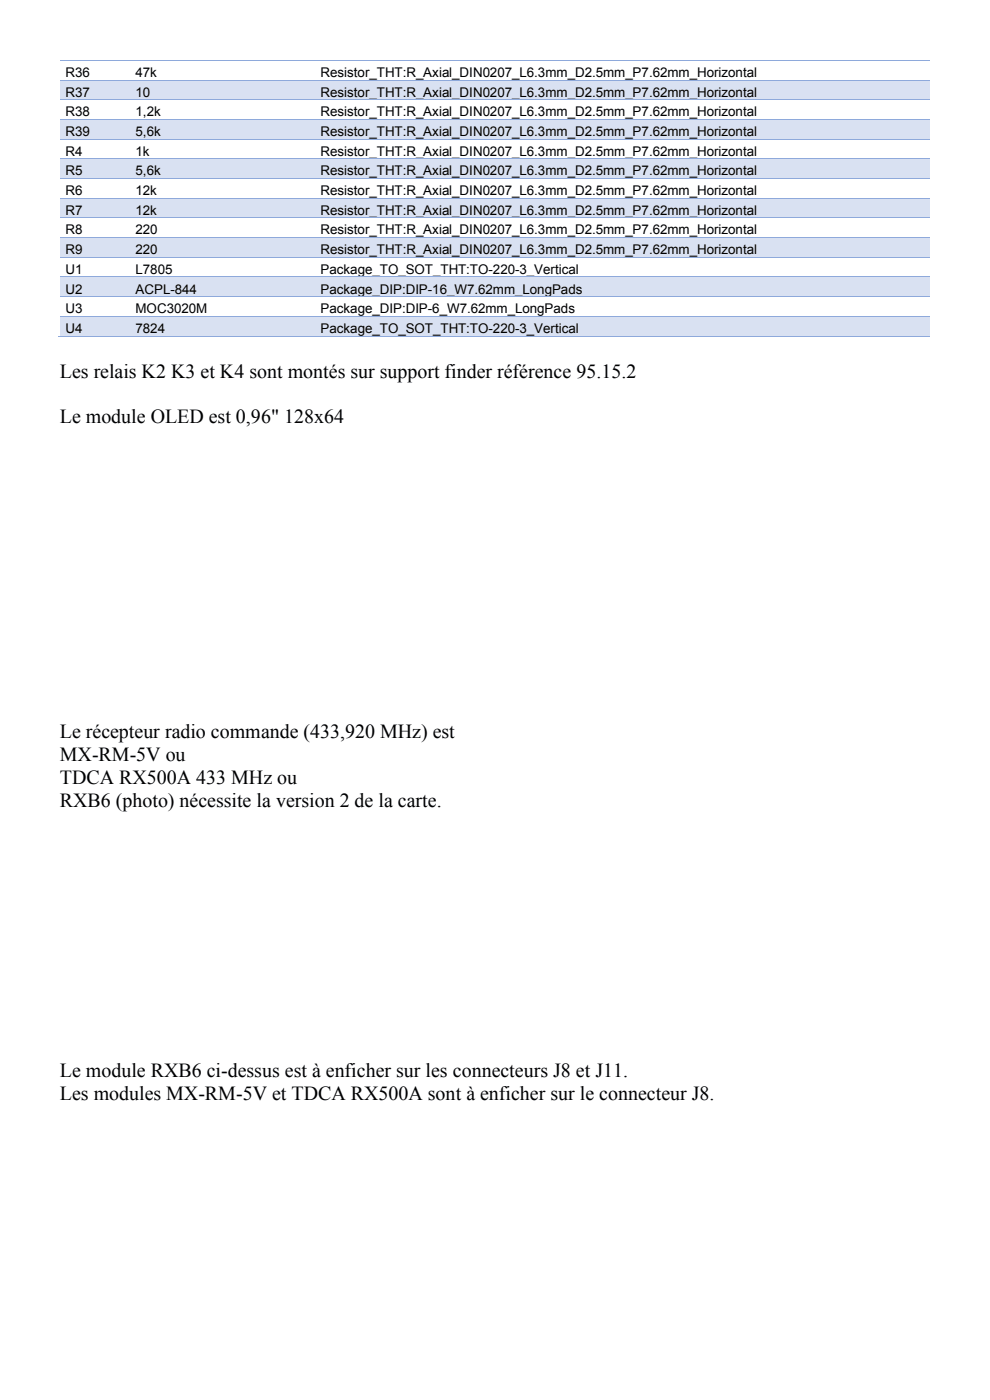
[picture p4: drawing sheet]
<svg xmlns="http://www.w3.org/2000/svg" width="210mm" height="297mm" viewBox="0 0 210 297" stroke-linecap="round" stroke-linejoin="round" font-family="sans-serif">
<defs><g id="words">
<g font-size="4.2">
<text x="12.7" y="80.1">Les relais K2 K3 et K4 sont montés sur support finder référence 95.15.2</text>
<text x="12.7" y="89.8">Le module OLED est 0,96&quot; 128x64</text>
<text x="12.7" y="156.6">Le récepteur radio commande (433,920 MHz) est</text>
<text x="12.7" y="161.4">MX-RM-5V ou</text>
<text x="12.7" y="166.3">TDCA RX500A 433 MHz ou</text>
<text x="12.7" y="171.2">RXB6 (photo) nécessite la version 2 de la carte.</text>
<text x="12.7" y="228.4">Le module RXB6 ci-dessus est à enficher sur les connecteurs J8 et J11.</text>
<text x="12.7" y="233.3">Les modules MX-RM-5V et TDCA RX500A sont à enficher sur le connecteur J8.</text>
</g>
<g font-size="2.8">
<text x="13.9" y="16.3">R36</text>
<text x="28.7" y="16.3">47k</text>
<text x="68" y="16.3">Resistor_THT:R_Axial_DIN0207_L6.3mm_D2.5mm_P7.62mm_Horizontal</text>
<text x="13.9" y="20.5">R37</text>
<text x="28.7" y="20.5">10</text>
<text x="68" y="20.5">Resistor_THT:R_Axial_DIN0207_L6.3mm_D2.5mm_P7.62mm_Horizontal</text>
<text x="13.9" y="24.6">R38</text>
<text x="13.9" y="28.8">R39</text>
<text x="28.7" y="24.6">1,2k</text>
<text x="28.7" y="28.8">5,6k</text>
<text x="68" y="24.6">Resistor_THT:R_Axial_DIN0207_L6.3mm_D2.5mm_P7.62mm_Horizontal</text>
<text x="68" y="28.8">Resistor_THT:R_Axial_DIN0207_L6.3mm_D2.5mm_P7.62mm_Horizontal</text>
<text x="13.9" y="33">R4</text>
<text x="28.7" y="33">1k</text>
<text x="68" y="33">Resistor_THT:R_Axial_DIN0207_L6.3mm_D2.5mm_P7.62mm_Horizontal</text>
<text x="13.9" y="37.2">R5</text>
<text x="13.9" y="41.4">R6</text>
<text x="28.7" y="37.2">5,6k</text>
<text x="28.7" y="41.4">12k</text>
<text x="68" y="37.2">Resistor_THT:R_Axial_DIN0207_L6.3mm_D2.5mm_P7.62mm_Horizontal</text>
<text x="68" y="41.4">Resistor_THT:R_Axial_DIN0207_L6.3mm_D2.5mm_P7.62mm_Horizontal</text>
<text x="13.9" y="45.6">R7</text>
<text x="28.7" y="45.6">12k</text>
<text x="68" y="45.6">Resistor_THT:R_Axial_DIN0207_L6.3mm_D2.5mm_P7.62mm_Horizontal</text>
<text x="13.9" y="49.7">R8</text>
<text x="13.9" y="53.9">R9</text>
<text x="28.7" y="49.7">220</text>
<text x="28.7" y="53.9">220</text>
<text x="68" y="49.7">Resistor_THT:R_Axial_DIN0207_L6.3mm_D2.5mm_P7.62mm_Horizontal</text>
<text x="68" y="53.9">Resistor_THT:R_Axial_DIN0207_L6.3mm_D2.5mm_P7.62mm_Horizontal</text>
<text x="13.9" y="58.1">U1</text>
<text x="28.7" y="58.1">L7805</text>
<text x="68" y="58.1">Package_TO_SOT_THT:TO-220-3_Vertical</text>
<text x="13.9" y="62.3">U2</text>
<text x="28.7" y="62.3">ACPL-844</text>
<text x="68" y="62.3">Package_DIP:DIP-16_W7.62mm_LongPads</text>
<text x="13.9" y="66.5">U3</text>
<text x="13.9" y="70.7">U4</text>
<text x="28.7" y="66.5">MOC3020M</text>
<text x="28.7" y="70.7">7824</text>
<text x="68" y="66.5">Package_DIP:DIP-6_W7.62mm_LongPads</text>
<text x="68" y="70.7">Package_TO_SOT_THT:TO-220-3_Vertical</text>
</g>
</g></defs>
<path d="M12.7 12.8h14.8" fill="none" stroke="#8ea9db" stroke-width=".21"/>
<path d="M27.5 12.7h.2v.2h-.2z" fill="#8ea9db"/>
<path d="M27.7 12.8h39.1" fill="none" stroke="#8ea9db" stroke-width=".21"/>
<path d="M66.8 12.7h.1v.2h-.1z" fill="#8ea9db"/>
<path d="M66.9 12.8h130.4" fill="none" stroke="#8ea9db" stroke-width=".21"/>
<g fill="#d9e1f2">
<path d="M12.7 17.1h14.8v4h-14.8z"/>
<path d="M13.9 17.8h12.4v3.3h-12.4z"/>
<path d="M27.5 17.1h39.3v4h-39.3z"/>
<path d="M28.7 17.8h36.8v3.3h-36.8z"/>
<path d="M66.8 17.1h130.5v4h-130.5z"/>
<path d="M68 17.8h128.1v3.3h-128.1z"/>
</g>
<path d="M12.7 17h14.8" fill="none" stroke="#8ea9db" stroke-width=".21"/>
<path d="M27.5 16.9h.2v.2h-.2z" fill="#8ea9db"/>
<path d="M27.7 17h39.1" fill="none" stroke="#8ea9db" stroke-width=".21"/>
<path d="M66.8 16.9h.1v.2h-.1z" fill="#8ea9db"/>
<path d="M66.9 17h130.4M12.7 21.2h14.8" fill="none" stroke="#8ea9db" stroke-width=".21"/>
<path d="M27.5 21.1h.2v.2h-.2z" fill="#8ea9db"/>
<path d="M27.7 21.2h39.1" fill="none" stroke="#8ea9db" stroke-width=".21"/>
<path d="M66.8 21.1h.1v.2h-.1z" fill="#8ea9db"/>
<path d="M66.9 21.2h130.4" fill="none" stroke="#8ea9db" stroke-width=".21"/>
<g fill="#d9e1f2">
<path d="M12.7 25.4h14.8v4h-14.8z"/>
<path d="M13.9 26.2h12.4v3.2h-12.4z"/>
<path d="M27.5 25.4h39.3v4h-39.3z"/>
<path d="M28.7 26.2h36.8v3.2h-36.8z"/>
<path d="M66.8 25.4h130.5v4h-130.5z"/>
<path d="M68 26.2h128.1v3.2h-128.1z"/>
</g>
<path d="M12.7 25.3h14.8" fill="none" stroke="#8ea9db" stroke-width=".21"/>
<path d="M27.5 25.2h.2v.2h-.2z" fill="#8ea9db"/>
<path d="M27.7 25.3h39.1" fill="none" stroke="#8ea9db" stroke-width=".21"/>
<path d="M66.8 25.2h.1v.2h-.1z" fill="#8ea9db"/>
<path d="M12.7 29.5h14.8M66.9 25.3h130.4" fill="none" stroke="#8ea9db" stroke-width=".21"/>
<path d="M27.5 29.4h.2v.2h-.2z" fill="#8ea9db"/>
<path d="M27.7 29.5h39.1" fill="none" stroke="#8ea9db" stroke-width=".21"/>
<path d="M66.8 29.4h.1v.2h-.1z" fill="#8ea9db"/>
<path d="M66.9 29.5h130.4" fill="none" stroke="#8ea9db" stroke-width=".21"/>
<g fill="#d9e1f2">
<path d="M12.7 33.8h14.8v4h-14.8z"/>
<path d="M13.9 34.5h12.4v3.3h-12.4z"/>
<path d="M27.5 33.8h39.3v4h-39.3z"/>
<path d="M28.7 34.5h36.8v3.3h-36.8z"/>
<path d="M66.8 33.8h130.5v4h-130.5z"/>
<path d="M68 34.5h128.1v3.3h-128.1z"/>
</g>
<path d="M12.7 33.7h14.8" fill="none" stroke="#8ea9db" stroke-width=".21"/>
<path d="M27.5 33.6h.2v.2h-.2z" fill="#8ea9db"/>
<path d="M27.7 33.7h39.1" fill="none" stroke="#8ea9db" stroke-width=".21"/>
<path d="M66.8 33.6h.1v.2h-.1z" fill="#8ea9db"/>
<path d="M12.7 37.9h14.8M66.9 33.7h130.4" fill="none" stroke="#8ea9db" stroke-width=".21"/>
<path d="M27.5 37.8h.2v.2h-.2z" fill="#8ea9db"/>
<path d="M27.7 37.9h39.1" fill="none" stroke="#8ea9db" stroke-width=".21"/>
<path d="M66.8 37.8h.1v.2h-.1z" fill="#8ea9db"/>
<path d="M66.9 37.9h130.4" fill="none" stroke="#8ea9db" stroke-width=".21"/>
<g fill="#d9e1f2">
<path d="M12.7 42.1h14.8v4h-14.8z"/>
<path d="M13.9 42.9h12.4v3.2h-12.4z"/>
<path d="M27.5 42.1h39.3v4h-39.3z"/>
<path d="M28.7 42.9h36.8v3.2h-36.8z"/>
<path d="M66.8 42.1h130.5v4h-130.5z"/>
<path d="M68 42.9h128.1v3.2h-128.1z"/>
</g>
<path d="M12.7 42h14.8" fill="none" stroke="#8ea9db" stroke-width=".21"/>
<path d="M27.5 42h.2v.1h-.2z" fill="#8ea9db"/>
<path d="M27.7 42h39.1" fill="none" stroke="#8ea9db" stroke-width=".21"/>
<path d="M66.8 42h.1v.1h-.1z" fill="#8ea9db"/>
<path d="M12.7 46.2h14.8M66.9 42h130.4" fill="none" stroke="#8ea9db" stroke-width=".21"/>
<path d="M27.5 46.1h.2v.2h-.2z" fill="#8ea9db"/>
<path d="M27.7 46.2h39.1" fill="none" stroke="#8ea9db" stroke-width=".21"/>
<path d="M66.8 46.1h.1v.2h-.1z" fill="#8ea9db"/>
<path d="M66.9 46.2h130.4" fill="none" stroke="#8ea9db" stroke-width=".21"/>
<g fill="#d9e1f2">
<path d="M12.7 50.5h14.8v4h-14.8z"/>
<path d="M13.9 51.3h12.4v3.2h-12.4z"/>
<path d="M27.5 50.5h39.3v4h-39.3z"/>
<path d="M28.7 51.3h36.8v3.2h-36.8z"/>
<path d="M66.8 50.5h130.5v4h-130.5z"/>
<path d="M68 51.3h128.1v3.2h-128.1z"/>
</g>
<path d="M12.7 50.4h14.8" fill="none" stroke="#8ea9db" stroke-width=".21"/>
<path d="M27.5 50.3h.2v.2h-.2z" fill="#8ea9db"/>
<path d="M27.7 50.4h39.1" fill="none" stroke="#8ea9db" stroke-width=".21"/>
<path d="M66.8 50.3h.1v.2h-.1z" fill="#8ea9db"/>
<path d="M12.7 54.6h14.8M66.9 50.4h130.4" fill="none" stroke="#8ea9db" stroke-width=".21"/>
<path d="M27.5 54.5h.2v.2h-.2z" fill="#8ea9db"/>
<path d="M27.7 54.6h39.1" fill="none" stroke="#8ea9db" stroke-width=".21"/>
<path d="M66.8 54.5h.1v.2h-.1z" fill="#8ea9db"/>
<path d="M66.9 54.6h130.4" fill="none" stroke="#8ea9db" stroke-width=".21"/>
<g fill="#d9e1f2">
<path d="M12.7 58.8h14.8v4.1h-14.8z"/>
<path d="M13.9 59.6h12.4v3.3h-12.4z"/>
<path d="M27.5 58.8h39.3v4.1h-39.3z"/>
<path d="M28.7 59.6h36.8v3.3h-36.8z"/>
<path d="M66.8 58.8h130.5v4.1h-130.5z"/>
<path d="M68 59.6h128.1v3.3h-128.1z"/>
</g>
<path d="M12.7 58.8h14.8" fill="none" stroke="#8ea9db" stroke-width=".21"/>
<path d="M27.5 58.7h.2v.1h-.2z" fill="#8ea9db"/>
<path d="M27.7 58.8h39.1" fill="none" stroke="#8ea9db" stroke-width=".21"/>
<path d="M66.8 58.7h.1v.1h-.1z" fill="#8ea9db"/>
<path d="M66.9 58.8h130.4M12.7 62.9h14.8" fill="none" stroke="#8ea9db" stroke-width=".21"/>
<path d="M27.5 62.9h.2v.1h-.2z" fill="#8ea9db"/>
<path d="M27.7 62.9h39.1" fill="none" stroke="#8ea9db" stroke-width=".21"/>
<path d="M66.8 62.9h.1v.1h-.1z" fill="#8ea9db"/>
<path d="M66.9 62.9h130.4" fill="none" stroke="#8ea9db" stroke-width=".21"/>
<g fill="#d9e1f2">
<path d="M12.7 67.2h14.8v4h-14.8z"/>
<path d="M13.9 68h12.4v3.2h-12.4z"/>
<path d="M27.5 67.2h39.3v4h-39.3z"/>
<path d="M28.7 68h36.8v3.2h-36.8z"/>
<path d="M66.8 67.2h130.5v4h-130.5z"/>
<path d="M68 68h128.1v3.2h-128.1z"/>
</g>
<path d="M12.7 67.1h14.8" fill="none" stroke="#8ea9db" stroke-width=".21"/>
<path d="M27.5 67.1h.2v.1h-.2z" fill="#8ea9db"/>
<path d="M27.7 67.1h39.1" fill="none" stroke="#8ea9db" stroke-width=".21"/>
<path d="M66.8 67.1h.1v.1h-.1z" fill="#8ea9db"/>
<path d="M12.4 71.3h15.1M66.9 67.1h130.4" fill="none" stroke="#8ea9db" stroke-width=".21"/>
<path d="M27.3 71.2h.1v.2h-.1z" fill="#8ea9db"/>
<path d="M27.4 71.3h39.4" fill="none" stroke="#8ea9db" stroke-width=".21"/>
<path d="M66.5 71.2h.2v.2h-.2z" fill="#8ea9db"/>
<path d="M66.7 71.3h130.6" fill="none" stroke="#8ea9db" stroke-width=".21"/>
<use href="#words"/>
</svg>
